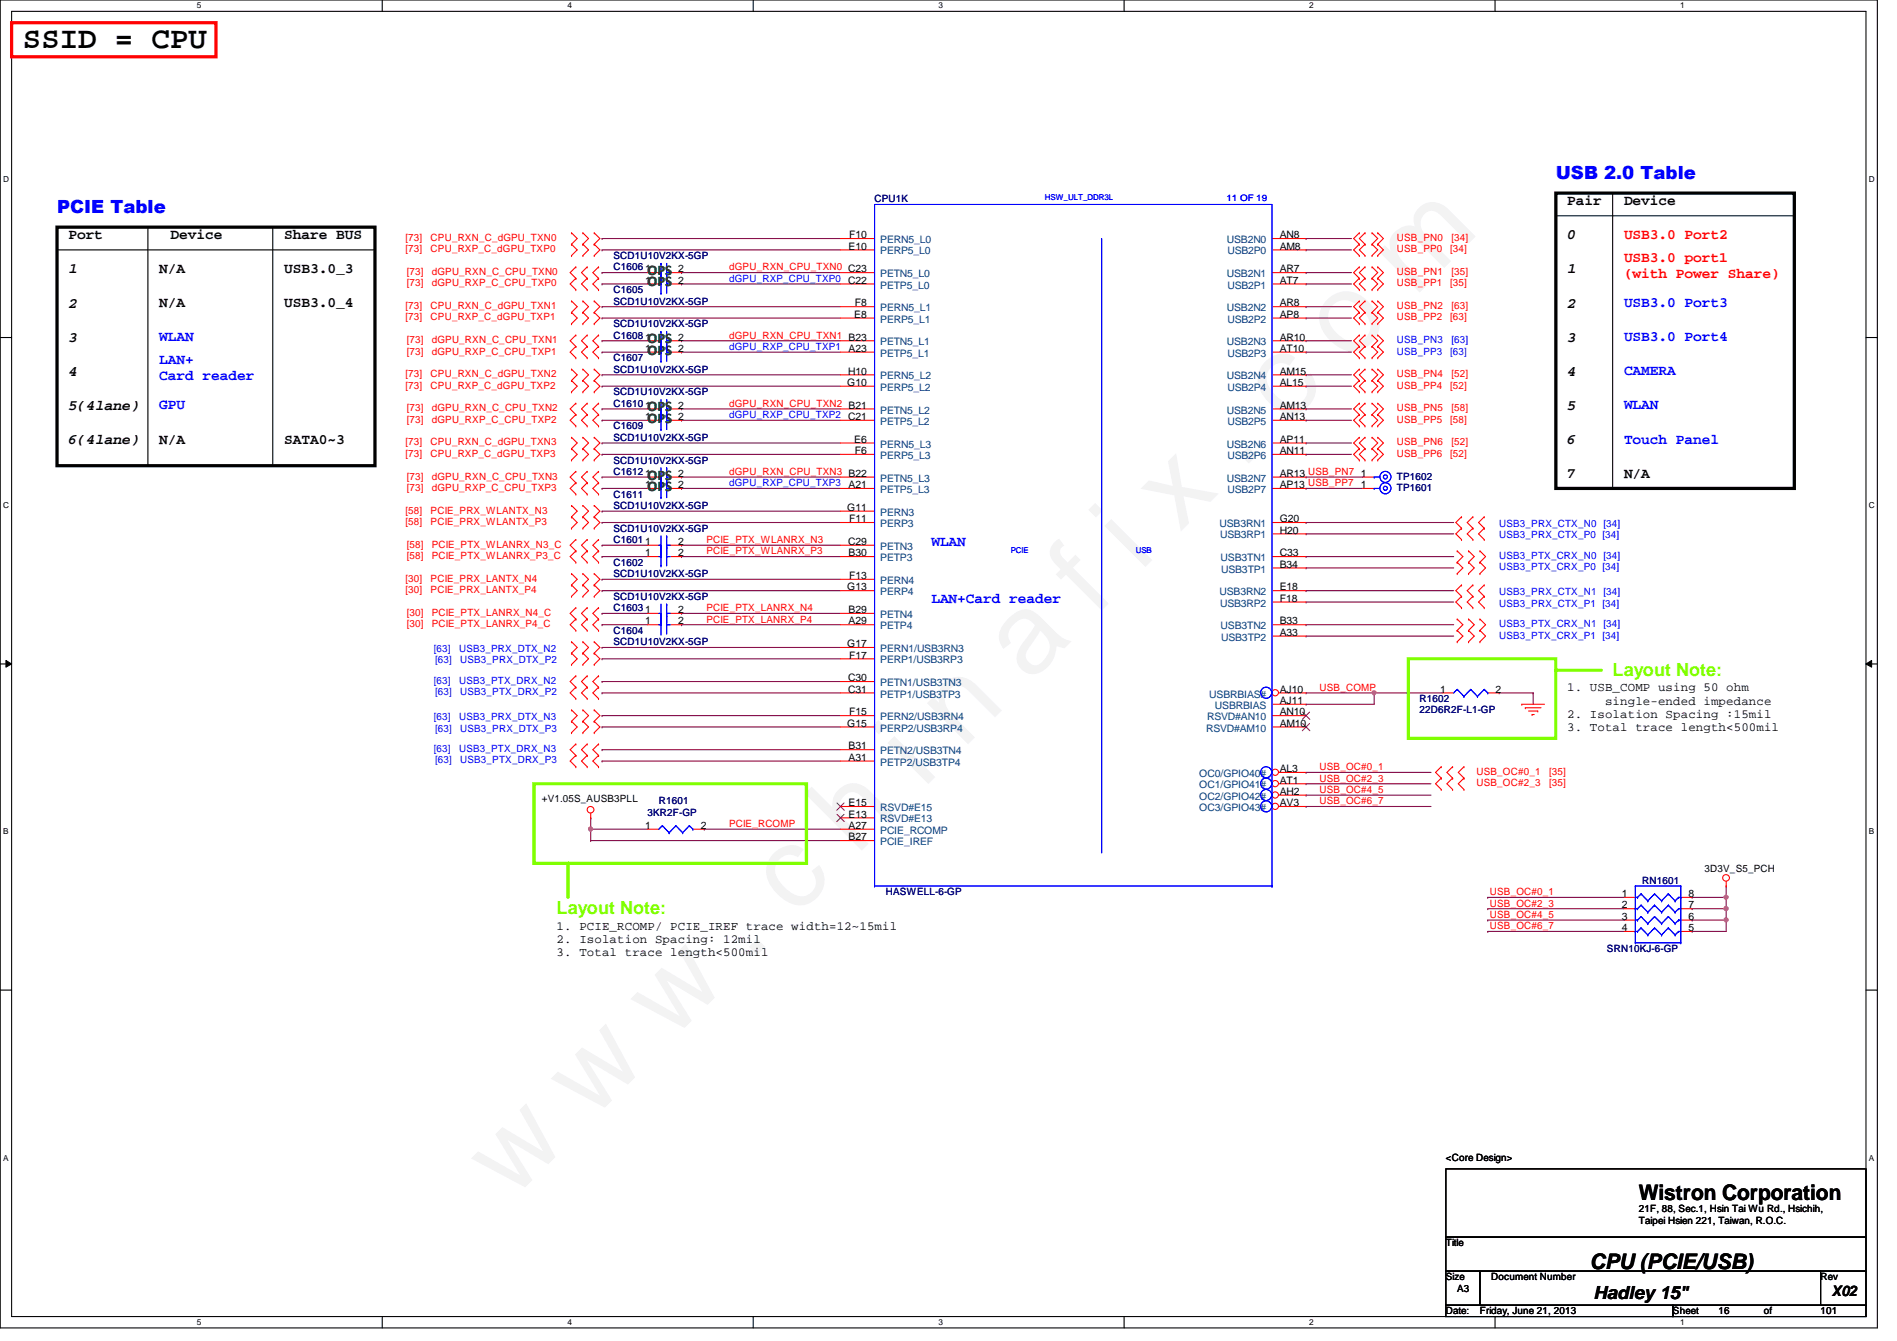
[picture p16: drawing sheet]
<svg xmlns="http://www.w3.org/2000/svg" width="297mm" height="210mm" viewBox="0 0 297 210" stroke-linecap="round" stroke-linejoin="round" font-family="sans-serif">
<defs><g id="words">
<text font-size="17.6" fill="#f0f" x="80.1" y="188" transform="rotate(-45 80.1 188)">w w w . c h i n a f i x . c o m</text>
<text font-size="4.8" x="3.6" y="7.6">SSID = CPU</text>
<g font-size="3.3">
<text x="256.6" y="187.9">Wistron Corporation</text>
<text x="249" y="198.6">CPU (PCIE/USB)</text>
</g>
<g font-size="2.8" fill="#00f">
<text x="243.6" y="28">USB 2.0 Table</text>
<text x="8.9" y="33.4">PCIE Table</text>
</g>
<g font-size="2.8" fill="#80ff00">
<text x="252.5" y="105.7">Layout Note:</text>
<text x="87.2" y="143.1">Layout Note:</text>
</g>
<text font-size="2.8" x="249.5" y="203.3">Hadley 15&quot;</text>
<g font-size="2.3">
<text x="245.4" y="32.1">Pair</text>
<text x="254.3" y="32.1">Device</text>
<text x="10.7" y="37.4">Port</text>
<text x="26.7" y="37.4">Device</text>
<text x="44.5" y="37.4">Share BUS</text>
<text x="245.4" y="37.5">0</text>
<text x="10.7" y="42.8">1</text>
<text x="24.9" y="42.8">N/A</text>
<text x="44.5" y="42.8">USB3.0_3</text>
<text x="245.4" y="42.8">1</text>
<text x="10.7" y="48.1">2</text>
<text x="10.7" y="53.5">3</text>
<text x="24.9" y="48.1">N/A</text>
<text x="44.5" y="48.1">USB3.0_4</text>
<text x="245.4" y="48.1">2</text>
<text x="245.4" y="53.5">3</text>
<text x="10.7" y="58.8">4</text>
<text x="245.4" y="58.8">4</text>
<text x="10.7" y="64.1">5(4lane)</text>
<text x="245.4" y="64.1">5</text>
<text x="10.7" y="69.5">6(4lane)</text>
<text x="24.9" y="69.4">N/A</text>
<text x="44.5" y="69.4">SATA0~3</text>
<text x="245.4" y="69.5">6</text>
<text x="245.4" y="74.8">7</text>
<text x="254.3" y="74.8">N/A</text>
<text x="286.8" y="202.8">X02</text>
</g>
<g font-size="2.3" fill="#f00">
<text x="254.3" y="41">USB3.0 port1</text>
<text x="254.3" y="37.4">USB3.0 Port2</text>
<text x="254.3" y="43.5">(with Power Share)</text>
</g>
<g font-size="2.3" fill="#008000">
<text x="101.4" y="43.1">OPS</text>
<text x="101.4" y="44.8">OPS</text>
<text x="101.4" y="53.7">OPS</text>
<text x="101.4" y="55.5">OPS</text>
<text x="101.4" y="64.4">OPS</text>
<text x="101.4" y="66.2">OPS</text>
<text x="101.4" y="76.8">OPS</text>
<text x="101.4" y="75.1">OPS</text>
</g>
<g font-size="2.3" fill="#00f">
<text x="24.9" y="53.4">WLAN</text>
<text x="254.3" y="48.1">USB3.0 Port3</text>
<text x="254.3" y="53.4">USB3.0 Port4</text>
<text x="24.9" y="57">LAN+</text>
<text x="24.9" y="59.5">Card reader</text>
<text x="254.3" y="58.8">CAMERA</text>
<text x="24.9" y="64.1">GPU</text>
<text x="254.3" y="64.1">WLAN</text>
<text x="254.3" y="69.4">Touch Panel</text>
<text x="145.8" y="85.4">WLAN</text>
<text x="145.8" y="94.3">LAN+Card reader</text>
</g>
<g font-size="1.9">
<text x="245.4" y="108.2">1. USB_COMP using 50 ohm</text>
<text x="245.4" y="112.4">2. Isolation Spacing :15mil</text>
<text x="251.3" y="110.3">single-ended impedance</text>
<text x="245.4" y="114.4">3. Total trace length&lt;500mil</text>
<text x="87.2" y="145.5">1. PCIE_RCOMP/ PCIE_IREF trace width=12~15mil</text>
<text x="87.2" y="147.6">2. Isolation Spacing: 12mil</text>
<text x="87.2" y="149.7">3. Total trace length&lt;500mil</text>
</g>
<g font-size="1.6" fill="#000080">
<text x="136.9" y="31.7">CPU1K</text>
<text x="96.1" y="40.6">SCD1U10V2KX-5GP</text>
<text x="96.1" y="42.3">C1606</text>
<text x="96.1" y="45.9">C1605</text>
<text x="96.1" y="47.7">SCD1U10V2KX-5GP</text>
<text x="96.1" y="53">C1608</text>
<text x="96.1" y="51.2">SCD1U10V2KX-5GP</text>
<text x="96.1" y="56.6">C1607</text>
<text x="96.1" y="58.3">SCD1U10V2KX-5GP</text>
<text x="96.1" y="63.7">C1610</text>
<text x="96.1" y="61.9">SCD1U10V2KX-5GP</text>
<text x="96.1" y="67.2">C1609</text>
<text x="96.1" y="69">SCD1U10V2KX-5GP</text>
<text x="96.1" y="77.9">C1611</text>
<text x="96.1" y="74.3">C1612</text>
<text x="96.1" y="72.6">SCD1U10V2KX-5GP</text>
<text x="218.7" y="75.1">TP1602</text>
<text x="218.7" y="76.8">TP1601</text>
<text x="96.1" y="83.2">SCD1U10V2KX-5GP</text>
<text x="96.1" y="79.7">SCD1U10V2KX-5GP</text>
<text x="96.1" y="88.6">C1602</text>
<text x="96.1" y="85">C1601</text>
<text x="96.1" y="90.3">SCD1U10V2KX-5GP</text>
<text x="96.1" y="95.7">C1603</text>
<text x="96.1" y="93.9">SCD1U10V2KX-5GP</text>
<text x="96.1" y="99.2">C1604</text>
<text x="96.1" y="101">SCD1U10V2KX-5GP</text>
<text x="222.3" y="109.9">R1602</text>
<text x="222.3" y="111.7">22D6R2F-L1-GP</text>
<text x="103.2" y="125.9">R1601</text>
<text x="101.4" y="127.7">3KR2F-GP</text>
<text x="138.7" y="140.1">HASWELL-6-GP</text>
<text x="257.1" y="138.3">RN1601</text>
<text x="251.6" y="149">SRN10KJ-6-GP</text>
</g>
<g font-size="1.6" fill="#f00">
<text x="63.5" y="39.5">[73]</text>
<text x="63.5" y="37.7">[73]</text>
<text x="67.4" y="39.5">CPU_RXP_C_dGPU_TXP0</text>
<text x="67.4" y="37.7">CPU_RXN_C_dGPU_TXN0</text>
<text x="218.7" y="37.7">USB_PN0</text>
<text x="218.7" y="39.5">USB_PP0</text>
<text x="227.1" y="39.5">[34]</text>
<text x="227.3" y="37.7">[34]</text>
<text x="63.7" y="44.8">[73]</text>
<text x="63.7" y="43.1">[73]</text>
<text x="67.6" y="44.8">dGPU_RXP_C_CPU_TXP0</text>
<text x="67.6" y="43.1">dGPU_RXN_C_CPU_TXN0</text>
<text x="114.2" y="42.3">dGPU_RXN_CPU_TXN0 C23</text>
<text x="218.7" y="44.8">USB_PP1</text>
<text x="218.7" y="43.1">USB_PN1</text>
<text x="227.1" y="44.8">[35]</text>
<text x="227.3" y="43.1">[35]</text>
<text x="63.5" y="50.2">[73]</text>
<text x="63.5" y="48.4">[73]</text>
<text x="63.7" y="53.7">[73]</text>
<text x="67.4" y="50.2">CPU_RXP_C_dGPU_TXP1</text>
<text x="67.4" y="48.4">CPU_RXN_C_dGPU_TXN1</text>
<text x="67.6" y="53.7">dGPU_RXN_C_CPU_TXN1</text>
<text x="114.2" y="53">dGPU_RXN_CPU_TXN1 B23</text>
<text x="218.7" y="50.2">USB_PP2</text>
<text x="218.7" y="48.4">USB_PN2</text>
<text x="227.1" y="50.2">[63]</text>
<text x="227.3" y="48.4">[63]</text>
<text x="63.5" y="59.1">[73]</text>
<text x="63.7" y="55.5">[73]</text>
<text x="67.4" y="59.1">CPU_RXN_C_dGPU_TXN2</text>
<text x="67.6" y="55.5">dGPU_RXP_C_CPU_TXP1</text>
<text x="218.7" y="59.1">USB_PN4</text>
<text x="227.3" y="59.1">[52]</text>
<text x="63.5" y="60.8">[73]</text>
<text x="63.7" y="64.4">[73]</text>
<text x="67.4" y="60.8">CPU_RXP_C_dGPU_TXP2</text>
<text x="67.6" y="64.4">dGPU_RXN_C_CPU_TXN2</text>
<text x="114.2" y="63.7">dGPU_RXN_CPU_TXN2 B21</text>
<text x="218.7" y="60.8">USB_PP4</text>
<text x="218.7" y="64.4">USB_PN5</text>
<text x="227.1" y="60.8">[52]</text>
<text x="227.3" y="64.4">[58]</text>
<text x="63.5" y="71.5">[73]</text>
<text x="63.5" y="69.7">[73]</text>
<text x="63.7" y="66.2">[73]</text>
<text x="67.4" y="71.5">CPU_RXP_C_dGPU_TXP3</text>
<text x="67.4" y="69.7">CPU_RXN_C_dGPU_TXN3</text>
<text x="67.6" y="66.2">dGPU_RXP_C_CPU_TXP2</text>
<text x="218.7" y="66.2">USB_PP5</text>
<text x="218.7" y="69.7">USB_PN6</text>
<text x="218.7" y="71.5">USB_PP6</text>
<text x="227.1" y="66.2">[58]</text>
<text x="227.1" y="71.5">[52]</text>
<text x="227.3" y="69.7">[52]</text>
<text x="63.7" y="76.8">[73]</text>
<text x="63.7" y="75.1">[73]</text>
<text x="67.6" y="76.8">dGPU_RXP_C_CPU_TXP3</text>
<text x="67.6" y="75.1">dGPU_RXN_C_CPU_TXN3</text>
<text x="114.2" y="74.3">dGPU_RXN_CPU_TXN3 B22</text>
<text x="63.5" y="80.4">[58]</text>
<text x="63.5" y="82.2">[58]</text>
<text x="67.4" y="80.4">PCIE_PRX_WLANTX_N3</text>
<text x="67.4" y="82.2">PCIE_PRX_WLANTX_P3</text>
<text x="63.7" y="85.7">[58]</text>
<text x="63.7" y="87.5">[58]</text>
<text x="67.6" y="85.7">PCIE_PTX_WLANRX_N3_C</text>
<text x="67.6" y="87.5">PCIE_PTX_WLANRX_P3_C</text>
<text x="110.6" y="86.8">PCIE_PTX_WLANRX_P3</text>
<text x="110.6" y="85">PCIE_PTX_WLANRX_N3</text>
<text x="63.5" y="91.1">[30]</text>
<text x="63.5" y="92.8">[30]</text>
<text x="67.4" y="91.1">PCIE_PRX_LANTX_N4</text>
<text x="67.4" y="92.8">PCIE_PRX_LANTX_P4</text>
<text x="110.6" y="95.7">PCIE_PTX_LANRX_N4</text>
<text x="63.7" y="96.4">[30]</text>
<text x="63.7" y="98.2">[30]</text>
<text x="67.6" y="96.4">PCIE_PTX_LANRX_N4_C</text>
<text x="67.6" y="98.2">PCIE_PTX_LANRX_P4_C</text>
<text x="110.6" y="97.5">PCIE_PTX_LANRX_P4</text>
<text x="206.6" y="108.1">USB_COMP</text>
<text x="206.6" y="122.3">USB_OC#2_3</text>
<text x="206.6" y="125.9">USB_OC#6_7</text>
<text x="206.6" y="124.1">USB_OC#4_5</text>
<text x="206.6" y="120.6">USB_OC#0_1</text>
<text x="231.2" y="121.3">USB_OC#0_1</text>
<text x="231.2" y="123.1">USB_OC#2_3</text>
<text x="242.6" y="121.3">[35]</text>
<text x="242.6" y="123.1">[35]</text>
<text x="114.2" y="129.5">PCIE_RCOMP</text>
<text x="233.3" y="141.9">USB_OC#2_3</text>
<text x="233.3" y="143.7">USB_OC#4_5</text>
<text x="233.3" y="140.1">USB_OC#0_1</text>
<text x="233.3" y="145.5">USB_OC#6_7</text>
</g>
<g font-size="1.6">
<text x="132.9" y="39.1">E10</text>
<text x="133" y="37.3">F10</text>
<text x="200.4" y="37.3">AN8</text>
<text x="200.4" y="39.1">AM8</text>
<text x="101" y="42.6">1</text>
<text x="101" y="44.4">1</text>
<text x="106.2" y="42.6">2</text>
<text x="106.2" y="44.4">2</text>
<text x="133.9" y="48">F8</text>
<text x="200.4" y="48">AR8</text>
<text x="200.4" y="42.6">AR7</text>
<text x="200.4" y="44.4">AT7</text>
<text x="101" y="53.3">1</text>
<text x="106.2" y="53.3">2</text>
<text x="133.8" y="49.7">E8</text>
<text x="200.4" y="53.3">AR10</text>
<text x="200.4" y="49.7">AP8</text>
<text x="101" y="55.1">1</text>
<text x="106.2" y="55.1">2</text>
<text x="132.8" y="58.6">H10</text>
<text x="132.9" y="55.1">A23</text>
<text x="200.4" y="58.6">AM15</text>
<text x="200.4" y="55.1">AT10</text>
<text x="101" y="65.7">1</text>
<text x="101" y="64">1</text>
<text x="106.2" y="65.7">2</text>
<text x="106.2" y="64">2</text>
<text x="132.7" y="60.4">G10</text>
<text x="200.4" y="64">AM13</text>
<text x="200.4" y="65.7">AN13</text>
<text x="200.4" y="60.4">AL15</text>
<text x="133.8" y="69.3">E6</text>
<text x="133.9" y="71.1">F6</text>
<text x="200.4" y="69.3">AP11</text>
<text x="200.4" y="71.1">AN11</text>
<text x="101" y="76.4">1</text>
<text x="101" y="74.6">1</text>
<text x="106.2" y="76.4">2</text>
<text x="106.2" y="74.6">2</text>
<text x="132.9" y="76.4">A21</text>
<text x="200.4" y="74.6">AR13 USB_PN7</text>
<text x="200.4" y="76.4">AP13 USB_PP7</text>
<text x="213.1" y="74.6">1</text>
<text x="213.1" y="76.4">1</text>
<text x="132.7" y="80">G11</text>
<text x="133" y="81.7">F11</text>
<text x="200.4" y="81.7">G20</text>
<text x="200.4" y="83.5">H20</text>
<text x="101" y="87.1">1</text>
<text x="101" y="85.3">1</text>
<text x="106.2" y="87.1">2</text>
<text x="106.2" y="85.3">2</text>
<text x="132.8" y="85.3">C29</text>
<text x="132.9" y="87.1">B30</text>
<text x="200.4" y="87.1">C33</text>
<text x="200.4" y="88.9">B34</text>
<text x="101" y="96">1</text>
<text x="106.2" y="96">2</text>
<text x="132.7" y="92.4">G13</text>
<text x="132.9" y="96">B29</text>
<text x="133" y="90.6">F13</text>
<text x="200.4" y="92.4">E18</text>
<text x="200.4" y="94.2">F18</text>
<text x="101" y="97.7">1</text>
<text x="106.2" y="97.7">2</text>
<text x="132.7" y="101.3">G17</text>
<text x="132.9" y="97.7">A29</text>
<text x="200.4" y="97.7">B33</text>
<text x="200.4" y="99.5">A33</text>
<text x="132.8" y="106.6">C30</text>
<text x="133" y="103.1">F17</text>
<text x="132.7" y="113.7">G15</text>
<text x="132.8" y="108.4">C31</text>
<text x="133" y="112">F15</text>
<text x="200.4" y="113.7">AM10</text>
<text x="200.4" y="108.4">AJ10</text>
<text x="200.4" y="112">AN10</text>
<text x="200.4" y="110.2">AJ11</text>
<text x="225.5" y="108.4">1</text>
<text x="234.2" y="108.4">2</text>
<text x="132.9" y="119.1">A31</text>
<text x="132.9" y="117.3">B31</text>
<text x="84.8" y="125.6">+V1.05S_AUSB3PLL</text>
<text x="200.4" y="120.9">AL3</text>
<text x="200.4" y="122.6">AT1</text>
<text x="200.4" y="124.4">AH2</text>
<text x="101" y="129.8">1</text>
<text x="109.7" y="129.8">2</text>
<text x="132.9" y="131.5">B27</text>
<text x="132.9" y="129.8">A27</text>
<text x="132.9" y="128">E13</text>
<text x="132.9" y="126.2">E15</text>
<text x="200.4" y="126.2">AV3</text>
<text x="266.9" y="136.6">3D3V_S5_PCH</text>
<text x="254" y="140.4">1</text>
<text x="254" y="142.2">2</text>
<text x="254" y="144">3</text>
<text x="264.4" y="144">6</text>
<text x="264.4" y="142.2">7</text>
<text x="264.4" y="140.4">8</text>
<text x="254" y="145.8">4</text>
<text x="264.4" y="145.8">5</text>
<text x="226.4" y="181.7">&lt;Core Design&gt;</text>
<text x="256.6" y="189.7">21F, 88, Sec.1, Hsin Tai Wu Rd., Hsichih,</text>
<text x="256.6" y="191.6">Taipei Hsien 221, Taiwan, R.O.C.</text>
<text x="226.4" y="195.1">Title</text>
<text x="226.4" y="200.4">Size</text>
<text x="228.2" y="202.2">A3</text>
<text x="233.5" y="200.4">Document Number</text>
<text x="285.1" y="200.4">Rev</text>
<text x="226.4" y="205.7">Date:</text>
<text x="231.7" y="205.7">Friday, June 21, 2013</text>
<text x="262" y="205.7">Sheet</text>
<text x="269.1" y="205.7">16</text>
<text x="276.2" y="205.7">of</text>
<text x="285.1" y="205.7">101</text>
</g>
<g font-size="1.6" fill="#004080">
<text x="137.8" y="39.8">PERP5_L0</text>
<text x="137.8" y="38.1">PERN5_L0</text>
<text x="192.1" y="38.1">USB2N0</text>
<text x="192.2" y="39.8">USB2P0</text>
<text x="137.8" y="43.4">PETN5_L0</text>
<text x="137.8" y="45.2">PETP5_L0</text>
<text x="192.1" y="43.4">USB2N1</text>
<text x="192.2" y="45.2">USB2P1</text>
<text x="137.8" y="48.7">PERN5_L1</text>
<text x="137.8" y="50.5">PERP5_L1</text>
<text x="192.1" y="48.7">USB2N2</text>
<text x="192.2" y="50.5">USB2P2</text>
<text x="137.8" y="54.1">PETN5_L1</text>
<text x="137.8" y="55.8">PETP5_L1</text>
<text x="137.8" y="59.4">PERN5_L2</text>
<text x="192.1" y="59.4">USB2N4</text>
<text x="192.1" y="54.1">USB2N3</text>
<text x="192.2" y="55.8">USB2P3</text>
<text x="137.8" y="64.7">PETN5_L2</text>
<text x="137.8" y="61.2">PERP5_L2</text>
<text x="192.1" y="64.7">USB2N5</text>
<text x="192.2" y="61.2">USB2P4</text>
<text x="137.8" y="70.1">PERN5_L3</text>
<text x="137.8" y="71.8">PERP5_L3</text>
<text x="137.8" y="66.5">PETP5_L2</text>
<text x="192.1" y="70.1">USB2N6</text>
<text x="192.2" y="66.5">USB2P5</text>
<text x="192.2" y="71.8">USB2P6</text>
<text x="137.8" y="75.4">PETN5_L3</text>
<text x="137.8" y="77.2">PETP5_L3</text>
<text x="192.1" y="75.4">USB2N7</text>
<text x="192.2" y="77.2">USB2P7</text>
<text x="137.8" y="80.7">PERN3</text>
<text x="137.8" y="82.5">PERP3</text>
<text x="191" y="82.5">USB3RN1</text>
<text x="137.8" y="86.1">PETN3</text>
<text x="137.8" y="87.8">PETP3</text>
<text x="191" y="84.3">USB3RP1</text>
<text x="191.1" y="87.8">USB3TN1</text>
<text x="191.2" y="89.6">USB3TP1</text>
<text x="137.8" y="93.2">PERP4</text>
<text x="137.8" y="91.4">PERN4</text>
<text x="191" y="93.2">USB3RN2</text>
<text x="191" y="95">USB3RP2</text>
<text x="137.8" y="98.5">PETP4</text>
<text x="137.8" y="96.7">PETN4</text>
<text x="191.1" y="98.5">USB3TN2</text>
<text x="191.2" y="100.3">USB3TP2</text>
<text x="137.8" y="103.8">PERP1/USB3RP3</text>
<text x="137.8" y="102.1">PERN1/USB3RN3</text>
<text x="137.8" y="107.4">PETN1/USB3TN3</text>
<text x="137.8" y="109.2">PETP1/USB3TP3</text>
<text x="137.8" y="112.7">PERN2/USB3RN4</text>
<text x="189" y="112.7">RSVD#AN10</text>
<text x="189.4" y="109.2">USBRBIAS#</text>
<text x="190.2" y="111">USBRBIAS</text>
<text x="137.8" y="119.8">PETP2/USB3TP4</text>
<text x="137.8" y="118.1">PETN2/USB3TN4</text>
<text x="137.8" y="114.5">PERP2/USB3RP4</text>
<text x="188.8" y="114.5">RSVD#AM10</text>
<text x="187.8" y="121.6">OC0/GPIO40#</text>
<text x="187.8" y="123.4">OC1/GPIO41#</text>
<text x="187.8" y="125.2">OC2/GPIO42#</text>
<text x="137.8" y="130.5">PCIE_RCOMP</text>
<text x="137.8" y="128.7">RSVD#E13</text>
<text x="137.8" y="127">RSVD#E15</text>
<text x="187.8" y="127">OC3/GPIO43#</text>
<text x="137.8" y="132.3">PCIE_IREF</text>
</g>
<g font-size="1.6" fill="#00f">
<text x="114.2" y="44.1">dGPU_RXP_CPU_TXP0 C22</text>
<text x="218.7" y="53.7">USB_PN3</text>
<text x="227.3" y="53.7">[63]</text>
<text x="114.2" y="54.8">dGPU_RXP_CPU_TXP1</text>
<text x="218.7" y="55.5">USB_PP3</text>
<text x="227.1" y="55.5">[63]</text>
<text x="114.2" y="65.4">dGPU_RXP_CPU_TXP2 C21</text>
<text x="114.2" y="76.1">dGPU_RXP_CPU_TXP3</text>
<text x="234.7" y="82.5">USB3_PRX_CTX_N0 [34]</text>
<text x="234.7" y="89.3">USB3_PTX_CRX_P0 [34]</text>
<text x="234.7" y="84.3">USB3_PRX_CTX_P0 [34]</text>
<text x="234.7" y="87.5">USB3_PTX_CRX_N0 [34]</text>
<text x="234.7" y="93.2">USB3_PRX_CTX_N1 [34]</text>
<text x="234.7" y="95">USB3_PRX_CTX_P1 [34]</text>
<text x="234.7" y="98.2">USB3_PTX_CRX_N1 [34]</text>
<text x="234.7" y="99.9">USB3_PTX_CRX_P1 [34]</text>
<text x="67.9" y="107.1">[63]</text>
<text x="67.9" y="102.1">[63]</text>
<text x="68.2" y="103.8">[63]</text>
<text x="71.9" y="107.1">USB3_PTX_DRX_N2</text>
<text x="71.9" y="102.1">USB3_PRX_DTX_N2</text>
<text x="72" y="103.8">USB3_PRX_DTX_P2</text>
<text x="67.9" y="112.7">[63]</text>
<text x="68.2" y="108.8">[63]</text>
<text x="71.9" y="112.7">USB3_PRX_DTX_N3</text>
<text x="72" y="108.8">USB3_PTX_DRX_P2</text>
<text x="67.9" y="117.7">[63]</text>
<text x="68.2" y="119.5">[63]</text>
<text x="68.2" y="114.5">[63]</text>
<text x="71.9" y="117.7">USB3_PTX_DRX_N3</text>
<text x="72" y="119.5">USB3_PTX_DRX_P3</text>
<text x="72" y="114.5">USB3_PRX_DTX_P3</text>
</g>
<text font-size="1.4" fill="#00f" x="192.1" y="31.5">11 OF 19</text>
<g font-size="1.3">
<text x="30.8" y="1.3">5</text>
<text x="88.9" y="1.3">4</text>
<text x="146.9" y="1.3">3</text>
<text x="205" y="1.3">2</text>
<text x="263.1" y="1.3">1</text>
<text x=".5" y="28.4">D</text>
<text x="292.6" y="28.4">D</text>
<text x=".5" y="79.5">C</text>
<text x="292.6" y="79.5">C</text>
<text x=".5" y="130.6">B</text>
<text x="292.6" y="130.6">B</text>
<text x=".5" y="181.7">A</text>
<text x="292.6" y="181.7">A</text>
<text x="30.8" y="207.4">5</text>
<text x="88.9" y="207.4">4</text>
<text x="146.9" y="207.4">3</text>
<text x="205" y="207.4">2</text>
<text x="263.1" y="207.4">1</text>
</g>
<g font-size="1.3" fill="#00f">
<text x="163.6" y="31.4">HSW_ULT_DDR3L</text>
<text x="158.3" y="86.5">PCIE</text>
<text x="177.8" y="86.5">USB</text>
</g>
</g></defs>
<path d="M0 0h294v207.9h-294zM1.8 1.8h290.4v204.3h-290.4z" fill="none" stroke="#000" stroke-width=".17"/>
<g fill="#fff">
<path d="M30.8 .2h.7v1.4h-.7z"/>
<path d="M30.8 206.2h.7v1.4h-.7z"/>
</g>
<path d="M59.9 0v1.8M59.9 206.1v1.8" fill="none" stroke="#000" stroke-width=".17"/>
<g fill="#fff">
<path d="M88.9 .2h.6v1.4h-.6z"/>
<path d="M88.9 206.2h.6v1.4h-.6z"/>
</g>
<path d="M117.9 0v1.8M117.9 206.1v1.8" fill="none" stroke="#000" stroke-width=".17"/>
<g fill="#fff">
<path d="M146.9 .2h.7v1.4h-.7z"/>
<path d="M146.9 206.2h.7v1.4h-.7z"/>
</g>
<path d="M176 0v1.8M176 206.1v1.8" fill="none" stroke="#000" stroke-width=".17"/>
<g fill="#fff">
<path d="M205 .2h.7v1.4h-.7z"/>
<path d="M205 206.2h.7v1.4h-.7z"/>
</g>
<path d="M234.1 0v1.8M234.1 206.1v1.8" fill="none" stroke="#000" stroke-width=".17"/>
<g fill="#fff">
<path d="M263.1 .2h.7v1.4h-.7z"/>
<path d="M263.1 206.2h.7v1.4h-.7z"/>
<path d="M.5 27.3h.9v1.4h-.9z"/>
<path d="M292.6 27.3h.9v1.4h-.9z"/>
<path d="M.5 78.4h.9v1.4h-.9z"/>
<path d="M292.6 78.4h.9v1.4h-.9z"/>
</g>
<path d="M0 52.8h1.8M292.2 52.8h1.8" fill="none" stroke="#000" stroke-width=".17"/>
<g fill="#fff">
<path d="M.5 129.5h.8v1.4h-.8z"/>
<path d="M292.6 129.5h.9v1.4h-.9z"/>
</g>
<path d="M0 103.9h1.8M292.2 103.9h1.8" fill="none" stroke="#000" stroke-width=".17"/>
<path d="M.9 103.4l.9 .5-.9 .5zM292.2 103.9l.9-.5v1z" fill="#000"/>
<path d="M.9 103.4l.9 .5-.9 .5zM292.2 103.9l.9-.5v1z" fill="none" stroke="#000" stroke-width=".16"/>
<g fill="#fff">
<path d="M.5 180.5h.8v1.4h-.8z"/>
<path d="M292.6 180.5h.9v1.4h-.9z"/>
</g>
<path d="M0 155h1.8M292.2 155h1.8" fill="none" stroke="#000" stroke-width=".17"/>
<path d="M94.3 81.8h37.3M94.3 80h37.3M234.7 108.5h5.4M240.1 108.5h.1M240.1 108.5v1.7M92.5 131.6h39.1M265 144h.1M265 144h5.3" fill="none" stroke="#800040" stroke-width=".17"/>
<circle cx="270.3" cy="144" r=".32" fill="#f0f"/>
<circle cx="270.3" cy="144" r=".32" fill="none" stroke="#f0f" stroke-width=".17"/>
<path d="M270.3 138.7h.1M270.3 138.7v3.5h-5.3M265 142.2h.1M265 140.5h.1M265 140.5h5.3M270.3 144h.1M270.3 140.5h.1M270.3 144v1.8" fill="none" stroke="#800040" stroke-width=".17"/>
<circle cx="270.3" cy="140.4" r=".32" fill="#f0f"/>
<circle cx="270.3" cy="140.4" r=".32" fill="none" stroke="#f0f" stroke-width=".17"/>
<path d="M265 145.8h.1M265 145.8h5.3M270.3 142.2h.1M270.3 142.2v1.8" fill="none" stroke="#800040" stroke-width=".17"/>
<circle cx="270.3" cy="142.2" r=".32" fill="#f0f"/>
<circle cx="270.3" cy="142.2" r=".32" fill="none" stroke="#f0f" stroke-width=".17"/>
<g fill="none" stroke="#800040" stroke-width=".17">
<path d="M94.3 37.3h37.3M94.3 39.1h37.3M94.3 58.7h37.3M94.3 48h37.3M94.3 49.8h37.3M94.3 71.1h37.3M94.3 69.3h37.3M94.3 60.5h37.3M94.3 92.5h37.3M94.3 90.7h37.3M94.3 108.5h37.3M94.3 106.7h37.3"/>
<path d="M94.3 101.3h37.3M94.3 103.1h37.3M94.3 119.1h37.3M94.3 117.3h37.3M94.3 112h37.3M94.3 113.8h37.3M233 142.2h21.3M233 144h21.3M233 140.5h21.3M233 145.8h21.3"/>
</g>
<g fill="none" stroke="#f00" stroke-width=".17">
<path d="M238.3 110.2h.1M238.3 110.2h3.5M238.8 110.8h.1M238.8 110.8h2.5M239.3 111.3h1.5M239.9 111.8h.1M239.9 111.8h.3M240.8 111.3h.1M270.3 138.7h.1M270.3 138v.7"/>
<circle cx="270.3" cy="137.4" r=".52"/>
</g>
<path d="M243.6 33.8h37.4M252.5 30.2v46.3M226.4 183h65.8v10.6h-65.8zM226.4 193.6h65.8v5.4h-65.8zM226.4 199h5.3v5.3h-5.3zM231.7 199h53.4v5.3h-53.4zM285.1 199h7.1v5.3h-7.1zM226.4 204.3h35.6v1.8h-35.6zM262 204.3h30.2v1.8h-30.2z" fill="none" stroke="#000" stroke-width=".17"/>
<path d="M1.8 3.6h32v5.3h-32z" fill="none" stroke="#f00" stroke-width=".51"/>
<path d="M243.6 30.2h37.4v46.3h-37.4z" fill="none" stroke="#000" stroke-width=".51"/>
<path d="M220.5 103.1h23.1v12.5h-23.1zM243.6 104.9h7.1M83.6 122.7h42.7v12.4h-42.7z" fill="none" stroke="#80ff00" stroke-width=".51"/>
<circle cx="243.6" cy="104.9" r=".25" fill="#80ff00"/>
<path d="M8.9 39.1h49.8M23.2 35.6v37.3M42.7 35.6v37.3" fill="none" stroke="#000" stroke-width=".17"/>
<path d="M8.9 35.6h49.8v37.3h-49.8z" fill="none" stroke="#000" stroke-width=".51"/>
<path d="M136.9 32h62.3v106.7h-62.3zM172.5 37.3v96" fill="none" stroke="#00f" stroke-width=".16"/>
<path d="M254.3 140.5h1.8M254.3 142.2h1.8M254.3 144h1.8M254.3 145.8h1.8M263.2 140.5h1.8M263.2 142.2h1.8M263.2 144h1.8M263.2 145.8h1.8" fill="none" stroke="#f00" stroke-width=".17"/>
<g fill="none" stroke="#00f" stroke-width=".17">
<path d="M256.1 138.7h.1M256.1 138.7h7.1M256.1 138.7v8.9M257 139.9h.1M257 139.9l-.6 .6M257 139.9l1 1.1M259.1 139.9h.1M259.1 139.9l-1.1 1.1M259.1 139.9l1.1 1.1M261.2 139.9h.1M261.2 139.9l-1 1.1M261.2 139.9l1.1 1.1"/>
<path d="M263.2 138.7h.1M263.2 138.7v8.9M256.1 142.2h.1M256.1 145.8h.1M256.1 147.6h.1M256.1 140.5h.3M256.1 142.2h.3M256.1 144h.3M256.1 145.8h.3M256.1 147.6h7.1M256.4 140.5h.1M256.4 142.2h.1"/>
<path d="M256.4 144h.1M256.4 145.8h.1M257 141.7h.1M257 143.5h.1M257 145.2h.1M257 141.7l1 1.1M257 141.7l-.6 .5M257 143.5l-.6 .5M257 143.5l1 1.1M257 145.2l1 1.1M257 145.2l-.6 .6M258 141h.1"/>
<path d="M258 142.8h.1M258 144.6h.1M258 146.3h.1M259.1 141.7h.1M259.1 143.5h.1M259.1 145.2h.1M259.1 141.7l1.1 1.1M259.1 141.7l-1.1 1.1M259.1 143.5l-1.1 1.1M259.1 143.5l1.1 1.1M259.1 145.2l1.1 1.1M259.1 145.2l-1.1 1.1"/>
<path d="M260.2 141h.1M260.2 142.8h.1M260.2 144.6h.1M260.2 146.3h.1M261.2 141.7h.1M261.2 143.5h.1M261.2 145.2h.1M261.2 141.7l1.1 1.1M261.2 141.7l-1 1.1M261.2 143.5l-1 1.1M261.2 143.5l1.1 1.1M261.2 145.2l1.1 1.1"/>
<path d="M261.2 145.2l-1 1.1M262.3 141h.1M262.3 142.8h.1M262.3 144.6h.1M262.3 146.3h.1M262.8 140.5h.1M262.8 142.2h.1M262.8 144h.1M262.8 145.8h.1M262.8 140.5h.4M262.8 140.5l-.5 .5M262.8 142.2h.4"/>
<path d="M262.8 142.2l-.5 .6M262.8 144h.4M262.8 144l-.5 .6M262.8 145.8h.4M262.8 145.8l-.5 .5M263.2 140.5h.1M263.2 144h.1M263.2 147.6h.1"/>
</g>
<circle cx="270.3" cy="144" r=".32" fill="#f0f"/>
<circle cx="270.3" cy="144" r=".32" fill="none" stroke="#f0f" stroke-width=".17"/>
<circle cx="270.3" cy="140.4" r=".32" fill="#f0f"/>
<circle cx="270.3" cy="140.4" r=".32" fill="none" stroke="#f0f" stroke-width=".17"/>
<circle cx="270.3" cy="142.2" r=".32" fill="#f0f"/>
<circle cx="270.3" cy="142.2" r=".32" fill="none" stroke="#f0f" stroke-width=".17"/>
<use href="#words"/>
</svg>
